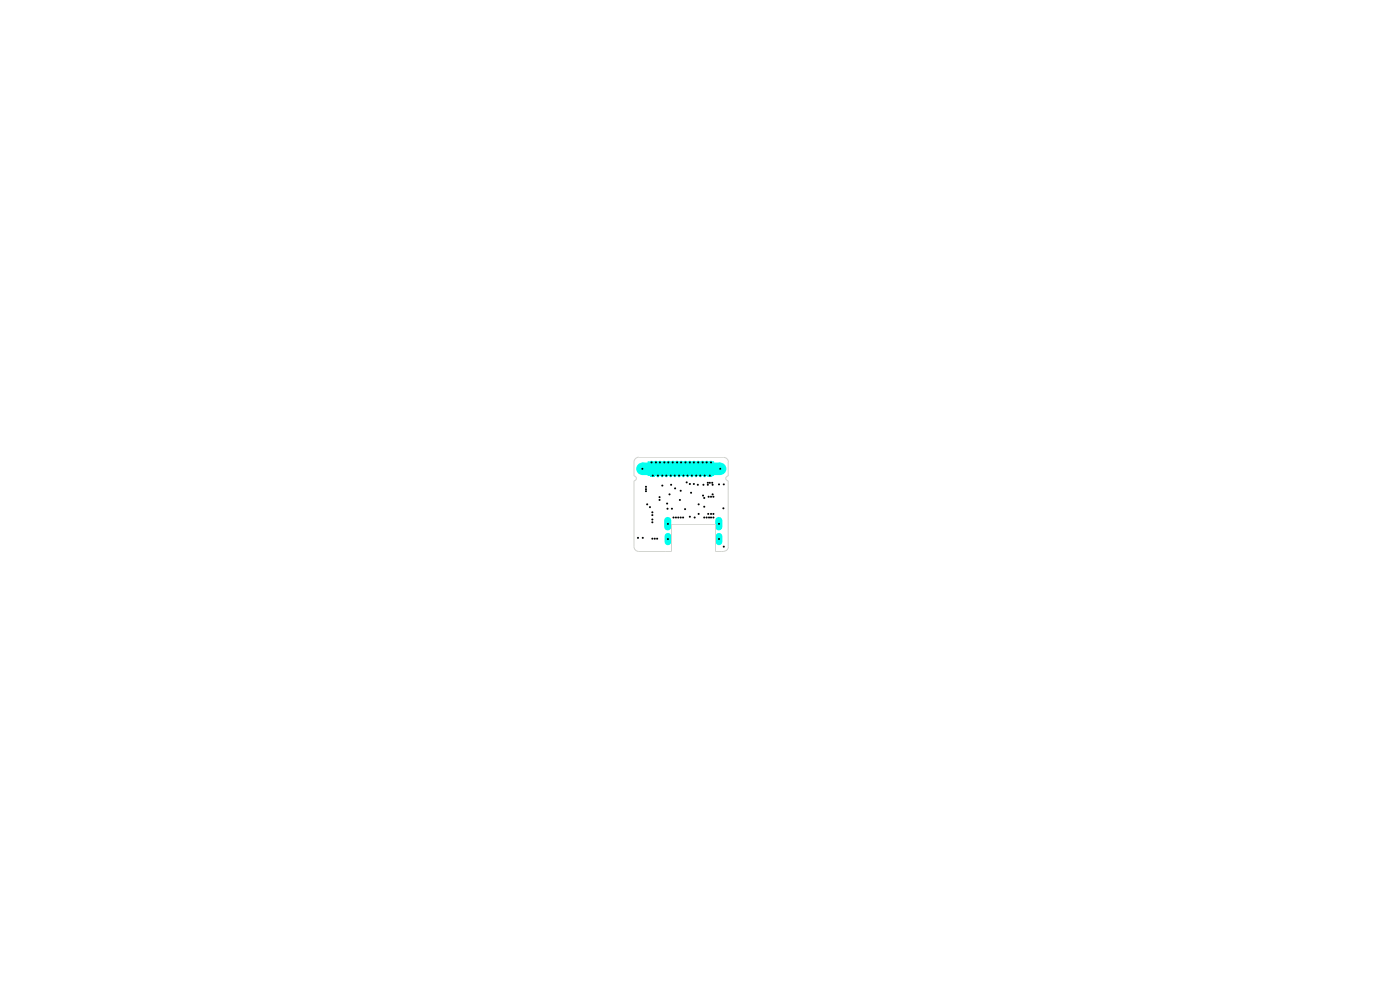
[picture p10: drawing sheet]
<svg xmlns="http://www.w3.org/2000/svg" width="297mm" height="210mm" viewBox="0 0 297 210" stroke-linecap="round" stroke-linejoin="round" font-family="sans-serif">
<path d="M141.7 110.4v1.4M152.5 110.4v1.4" fill="none" stroke="#0fe" stroke-width="1.5"/>
<path d="M141.7 113.8v1.1M152.5 113.8v1.1" fill="none" stroke="#0fe" stroke-width="1.4"/>
<path d="M136.2 98.2h1.3v2.5h-1.3z" fill="none" stroke="#0fe" stroke-width=".21"/>
<g fill="#0fe">
<path d="M136.3 98.3h1.2v2.4h-1.2z"/>
<path d="M138 99.7h.9v1.4h-.9z"/>
<circle cx="136.3" cy="99.4" r="1.31"/>
</g>
<path d="M138 99.7h.9v1.4h-.9z" fill="none" stroke="#0fe" stroke-width=".21"/>
<g fill="#0fe">
<path d="M138.1 97.8h.3l.2 .1-.1 1.4h-.5l-.1-1.4z"/>
<path d="M138.9 97.8h.4l.2 .2-.1 1.3-.6-.1z"/>
</g>
<path d="M151.4 98.2h1.3v2.5h-1.3z" fill="none" stroke="#0fe" stroke-width=".21"/>
<g fill="#0fe">
<path d="M151.4 98.3h1.4v2.4h-1.4z"/>
<path d="M146.5 99.7h.5l.1 1.4-.2 .1h-.3l-.2-.1z"/>
<path d="M147.4 99.7h.6v1.3l-.2 .2h-.3l-.2-.3z"/>
<path d="M148.3 99.7h.5l.1 1.4-.2 .1-.5-.1z"/>
<path d="M149.2 99.7h.5l.1 1.4-.1 .1h-.4l-.2-.1z"/>
<path d="M150.2 99.7h.8v1.4h-.8z"/>
<circle cx="152.8" cy="99.4" r="1.31"/>
</g>
<path d="M150.2 99.7h.8v1.4h-.8z" fill="none" stroke="#0fe" stroke-width=".21"/>
<g fill="#0fe">
<path d="M150.5 97.8h.5l.2 .1-.1 1.4h-.5z"/>
<path d="M139.3 99.7h.5l.1 1.4-.2 .1h-.3l-.2-.1z"/>
<path d="M140.2 99.7h.6v1.3l-.2 .2h-.3l-.2-.2z"/>
<path d="M139.7 97.9l.1-.1h.5v1.5h-.6z"/>
<path d="M141.1 99.7h.5l.1 1.4-.2 .1-.5-.1z"/>
<path d="M140.7 97.8h.4l.2 .1-.1 1.4h-.5z"/>
<path d="M141.5 97.8h.1a.39 .39 0 0 1 .6 .3l-.1 1.2h-.6z"/>
<path d="M142 99.7h.5l.1 1.4-.2 .1-.5-.1z"/>
<path d="M142.9 99.7h.6l.1 1.3-.3 .2h-.3l-.2-.2z"/>
<path d="M142.5 97.8h.5v.1v1.4h-.5z"/>
<path d="M143.8 99.7h.5l.1 1.4-.2 .1h-.3l-.2-.1z"/>
<path d="M143.4 97.8h.4l.2 .1-.1 1.4h-.5z"/>
<path d="M144.2 97.8h.6l-.1 1.5h-.5z"/>
<path d="M144.7 99.7h.6v1.3l-.2 .2-.4-.1z"/>
<path d="M145.6 99.7h.6v1.4l-.2 .1h-.2l-.3-.2z"/>
<path d="M145.3 97.8h.3l.2 .1-.1 1.4h-.5l-.1-1.4z"/>
<path d="M146 97.8h.1a.39 .39 0 0 1 .6 .3l-.1 1.2h-.5z"/>
</g>
<path d="M137.5 98h13.9v2.8h-13.9z" fill="none" stroke="#0fe" stroke-width=".21"/>
<g fill="#0fe">
<path d="M137.5 98h13.9v2.9h-13.9z"/>
<path d="M146.9 97.8h.6v1.5h-.6z"/>
<path d="M147.9 97.8h.4l.2 .1-.1 1.4h-.5z"/>
<path d="M148.7 97.8h.1a.39 .39 0 0 1 .6 .3l-.1 1.2h-.6z"/>
<path d="M149.7 97.8h.5v.1v1.4h-.5l-.1-1.4z"/>
</g>
<path d="M153.5 97h-18a1.02 1.02 0 0 0-1 1v3a.51 .51 0 0 1 .5 .5 .51 .51 0 0 1-.5 .5v14a1.02 1.02 0 0 0 1 1h7v-5.8h9.3v5.8h1.7M153.5 97a.97 .97 0 0 1 1 1M154.5 98v3a.51 .51 0 0 0-.5 .5 .51 .51 0 0 0 .5 .5v14M154.5 116a.97 .97 0 0 1-1 .9" fill="none" stroke="#d0d2cd" stroke-width=".21"/>
<g fill="#000">
<path d="M136.2 99.3l.3 .1-.1 .2-.3-.2zM138.1 97.9l.3 .2-.1 .2-.3-.2zM139.1 97.9l.3 .2-.1 .2-.4-.2zM139.9 97.9l.3 .2-.1 .2-.3-.2zM140.8 97.9l.3 .2-.1 .2-.3-.2zM141.7 97.9l.3 .2-.1 .2-.3-.2zM142.6 97.9l.3 .2-.1 .2-.3-.2zM143.5 97.9l.4 .2-.2 .2-.3-.2zM144.4 97.9l.3 .2-.1 .2-.3-.2zM145.3 97.9l.3 .2-.1 .2-.3-.2zM146.2 97.9l.4 .2-.1 .2-.4-.2zM147.1 97.9l.3 .2-.1 .2-.3-.2z"/>
<path d="M148 97.9l.3 .2-.1 .2-.3-.2zM149 97.9l.3 .2-.1 .2-.4-.2zM149.8 97.9l.3 .2-.1 .2-.3-.2zM150.7 97.9l.3 .2-.1 .2-.3-.2zM152.7 99.3l.3 .1-.1 .2-.3-.2zM135.2 113.9l.4 .2-.2 .2-.3-.2zM136.3 113.9l.3 .2-.1 .2-.4-.2zM136.9 103.6l.3 .2-.1 .2-.3-.2zM136.9 103.1l.3 .2-.1 .1-.3-.1zM136.9 104l.3 .2-.1 .2-.3-.2zM137.2 106.8l.3 .2-.1 .2-.3-.2zM137.8 107.4l.3 .2-.1 .2-.3-.2z"/>
<path d="M138.3 109.1l.3 .2-.1 .2-.3-.2zM138.3 108.5l.3 .2-.1 .2-.3-.2zM138.3 110.6l.3 .2-.1 .2-.3-.2zM138.3 110l.3 .2-.1 .2-.3-.2zM138.3 114.1l.3 .2-.1 .2-.3-.2zM138.4 100.7l.3 .2-.1 .2-.3-.2zM138.8 114.1l.3 .2-.1 .2-.3-.2zM139.3 114.1l.3 .2-.1 .2-.3-.2zM139.5 100.7l.3 .2-.1 .2-.3-.2zM139.8 105.3l.3 .2-.1 .1-.3-.1zM139.8 105.9l.3 .1-.1 .2-.3-.2zM140.4 100.7l.3 .2-.1 .2-.3-.2z"/>
<path d="M140.4 102.8l.3 .2-.1 .2-.3-.2zM141.3 100.7l.3 .2-.1 .2-.4-.2zM141.4 106.6l.3 .2-.1 .2-.3-.2zM141.5 107.7l.3 .2-.1 .2-.3-.2zM141.6 110.9l.3 .2-.1 .2-.3-.2zM141.6 114.2l.3 .1-.1 .2-.3-.2zM141.9 104.7l.3 .2-.1 .2-.3-.2zM142.2 100.7l.3 .2-.1 .2-.3-.2zM142.3 102.6l.3 .2-.1 .2-.3-.2zM142.4 107.7l.4 .2-.2 .2-.3-.2zM142.8 109.6l.3 .2-.1 .2-.3-.2zM143 100.7l.3 .2-.1 .2-.3-.2z"/>
<path d="M143.1 103.4l.3 .2-.1 .2-.3-.2zM143.3 109.6l.3 .2-.1 .2-.3-.2zM143.8 109.6l.3 .2-.1 .2-.3-.2zM144 100.7l.3 .2-.1 .2-.3-.2zM144.1 105.9l.3 .1-.1 .2-.3-.2zM144.3 103.9l.3 .2-.1 .2-.3-.2zM144.3 109.6l.3 .2-.1 .2-.3-.2zM144.8 109.6l.3 .2-.1 .2-.3-.2zM144.9 100.7l.3 .2-.1 .2-.3-.2zM145.2 107.8l.3 .2-.1 .2-.3-.2zM145.6 102.1l.3 .2-.1 .2-.3-.2zM145.7 100.7l.4 .2-.2 .2-.3-.2z"/>
<path d="M146.2 109.4l.4 .2-.1 .2-.4-.2zM146.2 102.5l.4 .2-.1 .2-.4-.2zM146.5 104.3l.3 .2-.1 .2-.3-.2zM146.7 100.7l.3 .2-.1 .2-.3-.2zM147.1 102.5l.3 .2-.1 .2-.3-.2zM147.3 109.6l.3 .2-.1 .2-.3-.2zM147.6 100.7l.3 .2-.1 .2-.3-.2zM147.9 102.6l.4 .2-.2 .2-.3-.2zM148.1 108.8l.3 .2-.1 .2-.3-.2zM148.1 106.8l.3 .2-.1 .2-.3-.2zM148.5 100.7l.3 .2-.1 .2-.4-.2zM149 104.9l.4 .2-.2 .2-.3-.2z"/>
<path d="M149.1 102.6l.3 .2-.1 .2-.3-.2zM149.3 105.4l.3 .2-.1 .2-.3-.2zM149.3 109.6l.3 .2-.1 .2-.3-.2zM149.3 107.3l.3 .2-.1 .2-.3-.2zM149.4 100.7l.3 .2-.1 .2-.3-.2zM149.8 109.6l.3 .2-.1 .2-.3-.2zM150.1 102.2l.3 .2-.1 .2-.4-.2zM150.1 102.6l.3 .2-.1 .2-.4-.2zM150.1 108.8l.4 .2-.2 .2-.3-.2zM150.2 105.2l.3 .2-.1 .2-.3-.2zM150.3 109.6l.3 .2-.1 .2-.3-.2zM150.5 100.7l.3 .2-.1 .2-.3-.2z"/>
<path d="M150.5 102.2l.3 .2-.1 .2-.3-.2zM150.7 109.6l.3 .2-.1 .2-.3-.2zM150.7 108.8l.3 .2-.1 .2-.3-.2zM150.7 105.2l.3 .2-.1 .2-.3-.2zM151 102.2l.3 .2-.1 .2-.3-.2zM151.1 102.6l.3 .2-.1 .2-.3-.2zM151.1 104.7l.3 .2-.1 .2-.3-.2zM151.2 109.6l.4 .2-.2 .2-.3-.2zM151.2 108.8l.4 .2-.2 .2-.3-.2zM151.2 105.2l.4 .2-.2 .2-.3-.2zM152.4 110.9l.3 .2-.1 .2-.3-.2zM152.4 114.2l.3 .1-.1 .2-.3-.2z"/>
<path d="M152.4 102.6l.3 .1-.1 .2-.3-.2zM153.4 107.6l.3 .2-.1 .2-.3-.2zM153.4 115.8l.4 .2-.2 .1-.3-.1zM153.4 102.6l.4 .1-.2 .2-.3-.2z"/>
</g>
</svg>
